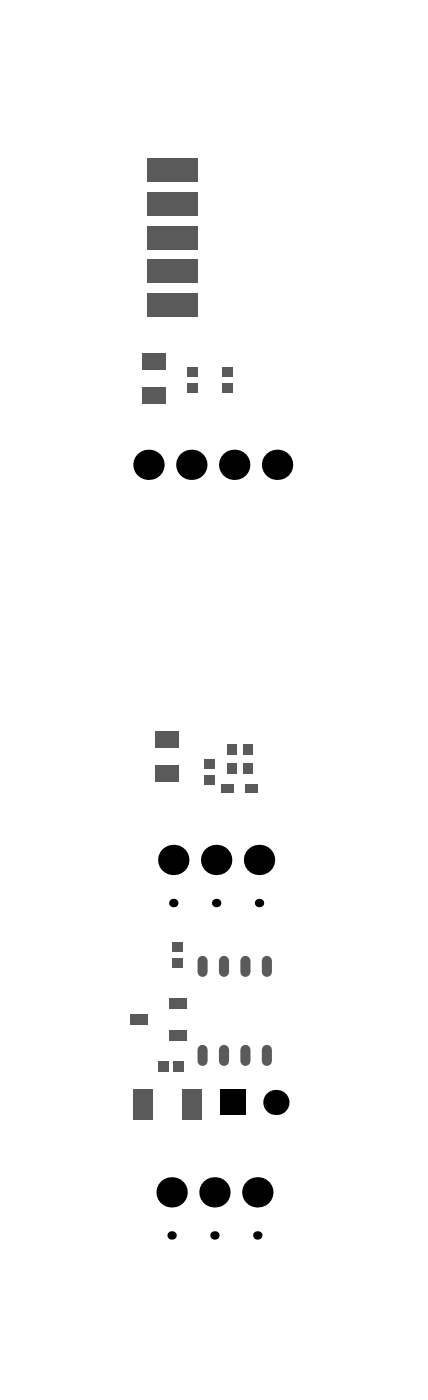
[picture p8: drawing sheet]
<svg xmlns="http://www.w3.org/2000/svg" width="84mm" height="275mm" viewBox="0 0 84 275" stroke-linecap="round" stroke-linejoin="round" font-family="sans-serif">
<g fill="#000">
<circle cx="29.1" cy="91.2" r="2.98"/>
<circle cx="37.5" cy="91.2" r="2.98"/>
<circle cx="45.9" cy="91.2" r="2.98"/>
<circle cx="54.4" cy="91.2" r="2.98"/>
<circle cx="34" cy="177.3" r=".83"/>
<circle cx="34" cy="168.8" r="2.98"/>
<circle cx="42.4" cy="168.8" r="2.98"/>
<circle cx="42.4" cy="177.3" r=".83"/>
<circle cx="50.8" cy="168.8" r="2.98"/>
<circle cx="50.8" cy="177.3" r=".83"/>
<circle cx="54.1" cy="216.4" r="2.48"/>
<circle cx="33.7" cy="234.1" r="2.98"/>
<circle cx="42.1" cy="234.1" r="2.98"/>
<circle cx="50.5" cy="234.1" r="2.98"/>
<circle cx="33.7" cy="242.5" r=".83"/>
<circle cx="42.1" cy="242.5" r=".83"/>
<circle cx="50.5" cy="242.5" r=".83"/>
</g>
<path d="M43.2 213.9h5v5h-5z" fill-rule="evenodd" fill="#000"/>
<g fill="#5a5a5a">
<path d="M25.6 199.1h3.5v2h-3.5z" fill-rule="evenodd"/>
<path d="M33.8 184.9h2v1.9h-2z" fill-rule="evenodd"/>
</g>
<path d="M39.7 206.1v2.2" fill="none" stroke="#5a5a5a" stroke-width="2"/>
<g fill="#5a5a5a">
<path d="M40.1 152.1h2v1.9h-2z" fill-rule="evenodd"/>
<path d="M40.1 149h2v1.9h-2z" fill-rule="evenodd"/>
</g>
<path d="M48.1 206.1v2.2" fill="none" stroke="#5a5a5a" stroke-width="2"/>
<g fill="#5a5a5a">
<path d="M47.6 149.8h2v2.1h-2z" fill-rule="evenodd"/>
<path d="M44.5 149.8h1.9v2.1h-1.9z" fill-rule="evenodd"/>
<path d="M47.6 146.1h2v2.1h-2z" fill-rule="evenodd"/>
<path d="M44.5 146.1h1.9v2.1h-1.9z" fill-rule="evenodd"/>
</g>
<path d="M52.4 206.1v2.2" fill="none" stroke="#5a5a5a" stroke-width="2"/>
<g fill="#5a5a5a">
<path d="M31 208.4h2v2.1h-2z" fill-rule="evenodd"/>
<path d="M33.9 208.4h2.1v2.1h-2.1z" fill-rule="evenodd"/>
<path d="M33.2 202.3h3.5v2h-3.5z" fill-rule="evenodd"/>
<path d="M33.2 195.9h3.5v2h-3.5z" fill-rule="evenodd"/>
<path d="M33.8 188h2v2h-2z" fill-rule="evenodd"/>
</g>
<path d="M39.7 188.6v2.2M48.1 188.6v2.2" fill="none" stroke="#5a5a5a" stroke-width="2"/>
<path d="M48.1 154h2.5v1.7h-2.5z" fill-rule="evenodd" fill="#5a5a5a"/>
<path d="M52.4 188.6v2.2" fill="none" stroke="#5a5a5a" stroke-width="2"/>
<path d="M26.1 213.7h3.8v6h-3.8z" fill-rule="evenodd" fill="#5a5a5a"/>
<path d="M43.9 206.1v2.2" fill="none" stroke="#5a5a5a" stroke-width="2"/>
<g fill="#5a5a5a">
<path d="M30.5 150.2h4.6v3.2h-4.6z" fill-rule="evenodd"/>
<path d="M30.5 143.6h4.6v3.2h-4.6z" fill-rule="evenodd"/>
<path d="M27.8 76h4.7v3.2h-4.7z" fill-rule="evenodd"/>
<path d="M43.7 75.2h2v1.9h-2z" fill-rule="evenodd"/>
<path d="M36.7 75.2h2.1v1.9h-2.1z" fill-rule="evenodd"/>
<path d="M27.8 69.4h4.7v3.1h-4.7z" fill-rule="evenodd"/>
<path d="M43.7 72.1h2v1.9h-2z" fill-rule="evenodd"/>
<path d="M36.7 72.1h2.1v1.9h-2.1z" fill-rule="evenodd"/>
</g>
<path d="M43.9 188.6v2.2" fill="none" stroke="#5a5a5a" stroke-width="2"/>
<g fill="#5a5a5a">
<path d="M43.5 154h2.5v1.7h-2.5z" fill-rule="evenodd"/>
<path d="M28.8 57.6h10v4.7h-10z" fill-rule="evenodd"/>
<path d="M28.8 51h10v4.6h-10z" fill-rule="evenodd"/>
<path d="M28.8 44.3h10v4.7h-10z" fill-rule="evenodd"/>
<path d="M28.8 37.6h10v4.7h-10z" fill-rule="evenodd"/>
<path d="M28.8 31h10v4.6h-10z" fill-rule="evenodd"/>
<path d="M35.7 213.7h3.8v6h-3.8z" fill-rule="evenodd"/>
</g>
</svg>
